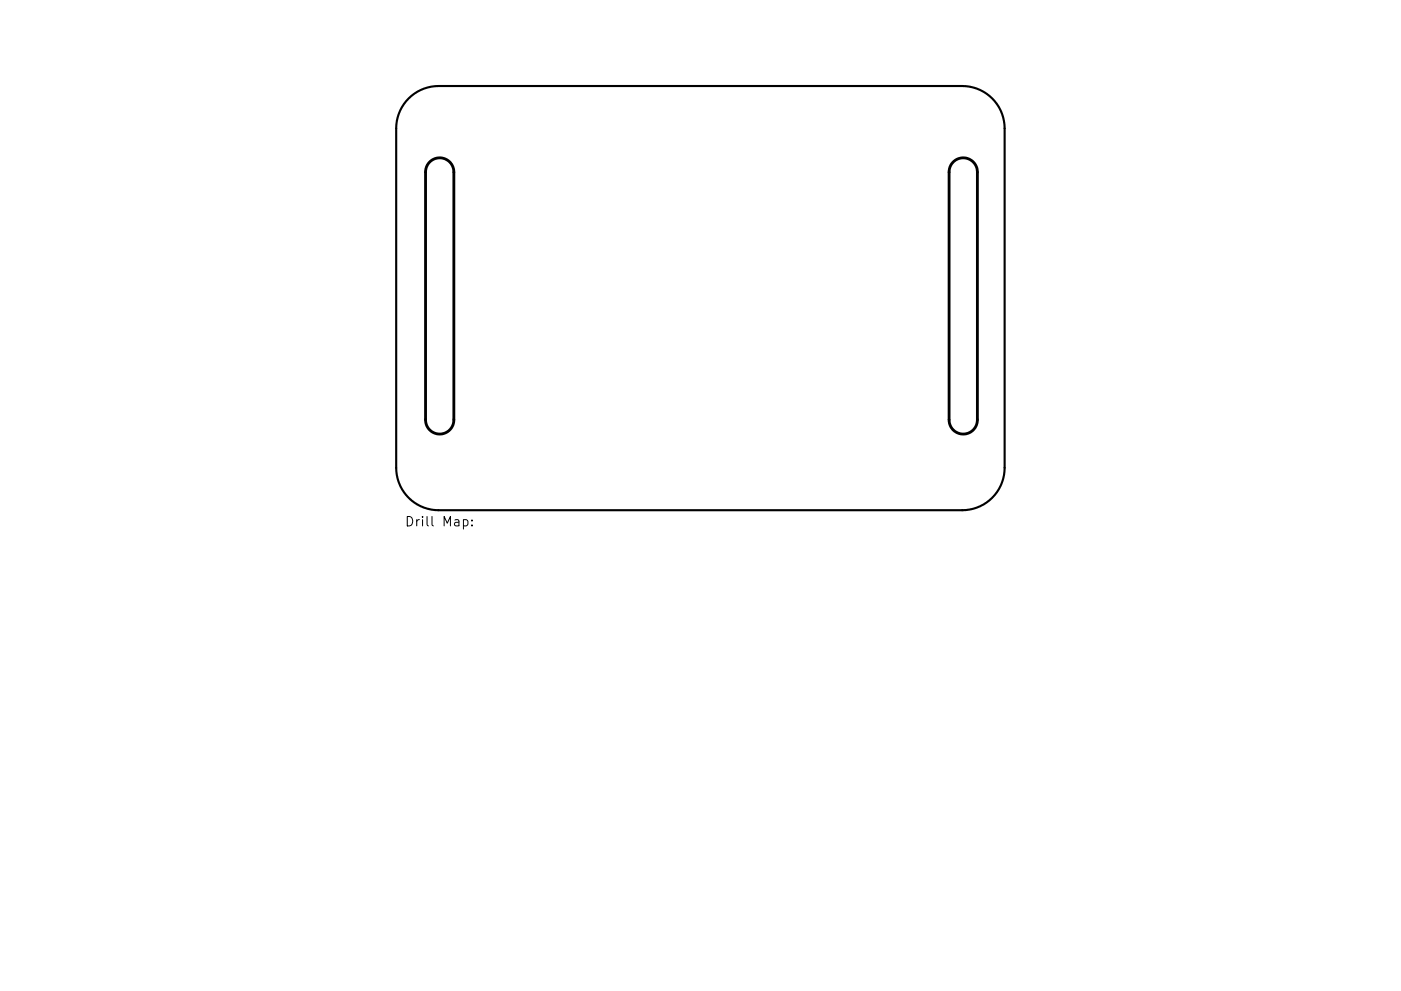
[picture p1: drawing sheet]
<svg xmlns="http://www.w3.org/2000/svg" width="297mm" height="210mm" viewBox="0 0 297 210" stroke-linecap="round" stroke-linejoin="round" font-family="sans-serif">
<defs><g id="words">
<text font-size="2.8" x="85.8" y="111.7">Drill Map:</text>
</g></defs>
<path d="M86.6 20.9a9 9 0 0 1 6.4-2.6h111a9 9 0 0 1 9 9v72a9 9 0 0 1-9 9h-111a9 9 0 0 1-9-9v-72a9 9 0 0 1 2.6-6.4z" fill="none" stroke="#000" stroke-width=".45"/>
<path d="M91.1 34.3a3 3 0 0 1 3.3-.6 3 3 0 0 1 1.8 2.8v52.5a3 3 0 0 1-3 3.1 3 3 0 0 1-3-3.1v-52.6a3 3 0 0 1 .9-2.1zM202.1 34.3a3 3 0 0 1 3.3-.6 3 3 0 0 1 1.8 2.8v52.5a3 3 0 0 1-3 3.1 3 3 0 0 1-3-3.1v-52.6a3 3 0 0 1 .9-2.1z" fill="none" stroke="#000" stroke-width=".6"/>
<path d="M98.3 110.3l.5-.1 .4 .4v.6l-.2 .3h-.7M100.1 111.4v.2M100.1 110.3v.2" fill="none" stroke="#000" stroke-width=".21"/>
<use href="#words"/>
</svg>
